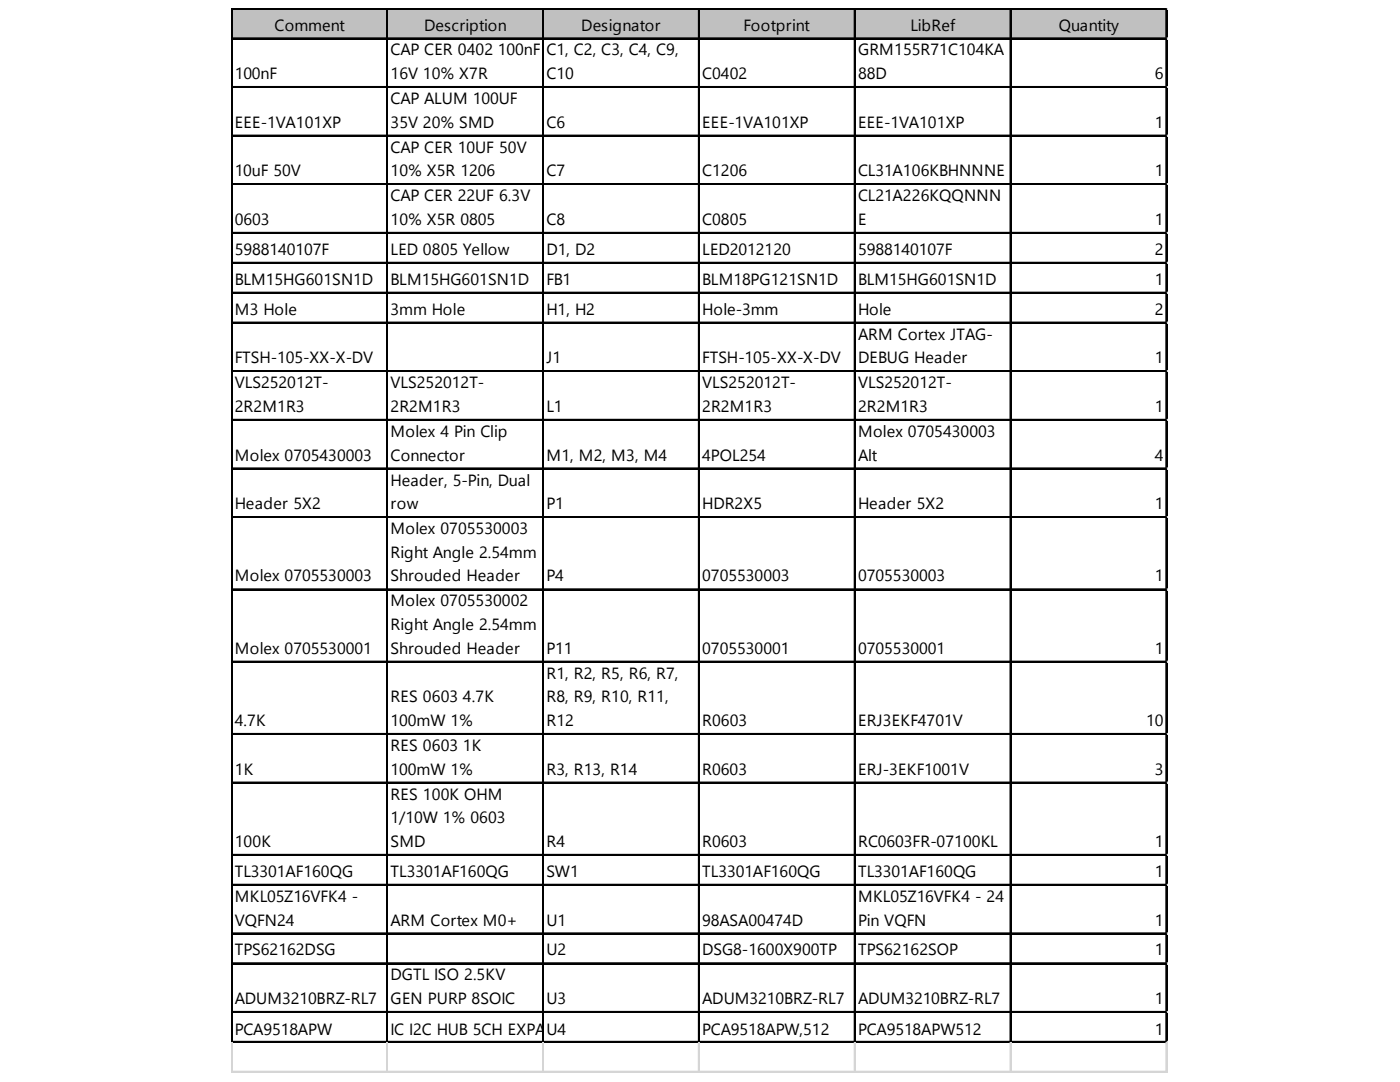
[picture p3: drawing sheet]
<svg xmlns="http://www.w3.org/2000/svg" width="279mm" height="216mm" viewBox="0 0 279 216" stroke-linecap="round" stroke-linejoin="round" font-family="sans-serif">
<defs><g id="words">
<g font-size="3.2">
<text x="54.8" y="6.1">Comment</text>
<text x="77.9" y="11.1">CAP CER 0402 100nF</text>
<text x="84.7" y="6.1">Description</text>
<text x="109" y="11.1">C1, C2, C3, C4, C9,</text>
<text x="116" y="6.1">Designator</text>
<text x="148.4" y="6.1">Footprint</text>
<text x="171.2" y="11.1">GRM155R71C104KA</text>
<text x="181.7" y="6.1">LibRef</text>
<text x="211.3" y="6.1">Quantity</text>
<text x="46.8" y="15.8">100nF</text>
<text x="77.9" y="15.8">16V 10% X7R</text>
<text x="109" y="15.8">C10</text>
<text x="140.1" y="15.8">C0402</text>
<text x="171.2" y="15.8">88D</text>
<text x="230.5" y="15.8">6</text>
<text x="77.9" y="20.8">CAP ALUM 100UF</text>
<text x="46.8" y="25.5">EEE-1VA101XP</text>
<text x="77.9" y="25.5">35V 20% SMD</text>
<text x="109" y="25.5">C6</text>
<text x="140.1" y="25.5">EEE-1VA101XP</text>
<text x="171.2" y="25.5">EEE-1VA101XP</text>
<text x="230.5" y="25.5">1</text>
<text x="46.8" y="35.2">10uF 50V</text>
<text x="77.9" y="30.5">CAP CER 10UF 50V</text>
<text x="77.9" y="35.2">10% X5R 1206</text>
<text x="109" y="35.2">C7</text>
<text x="140.1" y="35.2">C1206</text>
<text x="171.2" y="35.2">CL31A106KBHNNNE</text>
<text x="230.5" y="35.2">1</text>
<text x="77.9" y="40.2">CAP CER 22UF 6.3V</text>
<text x="171.2" y="40.2">CL21A226KQQNNN</text>
<text x="46.8" y="44.9">0603</text>
<text x="77.9" y="44.9">10% X5R 0805</text>
<text x="109" y="44.9">C8</text>
<text x="140.1" y="44.9">C0805</text>
<text x="171.2" y="44.9">E</text>
<text x="230.5" y="44.9">1</text>
<text x="46.8" y="50.9">5988140107F</text>
<text x="77.9" y="50.9">LED 0805 Yellow</text>
<text x="109" y="50.9">D1, D2</text>
<text x="140.1" y="50.9">LED2012120</text>
<text x="171.2" y="50.9">5988140107F</text>
<text x="230.5" y="50.9">2</text>
<text x="46.8" y="56.8">BLM15HG601SN1D</text>
<text x="77.9" y="56.8">BLM15HG601SN1D</text>
<text x="109" y="56.8">FB1</text>
<text x="140.1" y="56.8">BLM18PG121SN1D</text>
<text x="171.2" y="56.8">BLM15HG601SN1D</text>
<text x="230.5" y="56.8">1</text>
<text x="46.8" y="62.8">M3 Hole</text>
<text x="77.9" y="62.8">3mm Hole</text>
<text x="109" y="62.8">H1, H2</text>
<text x="140.1" y="62.8">Hole-3mm</text>
<text x="171.2" y="62.8">Hole</text>
<text x="230.5" y="62.8">2</text>
<text x="171.2" y="67.8">ARM Cortex JTAG-</text>
<text x="46.8" y="72.5">FTSH-105-XX-X-DV</text>
<text x="46.8" y="77.5">VLS252012T-</text>
<text x="77.9" y="77.5">VLS252012T-</text>
<text x="109" y="72.5">J1</text>
<text x="140.1" y="72.5">FTSH-105-XX-X-DV</text>
<text x="140.1" y="77.5">VLS252012T-</text>
<text x="171.2" y="72.5">DEBUG Header</text>
<text x="171.2" y="77.5">VLS252012T-</text>
<text x="230.5" y="72.5">1</text>
<text x="46.8" y="82.2">2R2M1R3</text>
<text x="77.9" y="82.2">2R2M1R3</text>
<text x="109" y="82.2">L1</text>
<text x="140.1" y="82.2">2R2M1R3</text>
<text x="171.2" y="82.2">2R2M1R3</text>
<text x="230.5" y="82.2">1</text>
<text x="77.9" y="87.2">Molex 4 Pin Clip</text>
<text x="171.2" y="87.2">Molex 0705430003</text>
<text x="46.8" y="91.9">Molex 0705430003</text>
<text x="77.9" y="91.9">Connector</text>
<text x="109" y="91.9">M1, M2, M3, M4</text>
<text x="140.1" y="91.9">4POL254</text>
<text x="171.2" y="91.9">Alt</text>
<text x="230.5" y="91.9">4</text>
<text x="46.8" y="101.6">Header 5X2</text>
<text x="77.9" y="96.9">Header, 5-Pin, Dual</text>
<text x="77.9" y="101.6">row</text>
<text x="109" y="101.6">P1</text>
<text x="140.1" y="101.6">HDR2X5</text>
<text x="171.2" y="101.6">Header 5X2</text>
<text x="230.5" y="101.6">1</text>
<text x="77.9" y="106.6">Molex 0705530003</text>
<text x="77.9" y="111.3">Right Angle 2.54mm</text>
<text x="46.8" y="116">Molex 0705530003</text>
<text x="77.9" y="116">Shrouded Header</text>
<text x="109" y="116">P4</text>
<text x="140.1" y="116">0705530003</text>
<text x="171.2" y="116">0705530003</text>
<text x="230.5" y="116">1</text>
<text x="77.9" y="121">Molex 0705530002</text>
<text x="77.9" y="125.7">Right Angle 2.54mm</text>
<text x="46.8" y="130.5">Molex 0705530001</text>
<text x="77.9" y="130.5">Shrouded Header</text>
<text x="109" y="130.5">P11</text>
<text x="140.1" y="130.5">0705530001</text>
<text x="171.2" y="130.5">0705530001</text>
<text x="230.5" y="130.5">1</text>
<text x="109" y="135.4">R1, R2, R5, R6, R7,</text>
<text x="77.9" y="140.2">RES 0603 4.7K</text>
<text x="109" y="140.2">R8, R9, R10, R11,</text>
<text x="46.8" y="144.9">4.7K</text>
<text x="77.9" y="144.9">100mW 1%</text>
<text x="77.9" y="149.9">RES 0603 1K</text>
<text x="109" y="144.9">R12</text>
<text x="140.1" y="144.9">R0603</text>
<text x="171.2" y="144.9">ERJ3EKF4701V</text>
<text x="228.7" y="144.9">10</text>
<text x="46.8" y="154.6">1K</text>
<text x="77.9" y="154.6">100mW 1%</text>
<text x="109" y="154.6">R3, R13, R14</text>
<text x="140.1" y="154.6">R0603</text>
<text x="171.2" y="154.6">ERJ-3EKF1001V</text>
<text x="230.5" y="154.6">3</text>
<text x="77.9" y="159.6">RES 100K OHM</text>
<text x="77.9" y="164.3">1/10W 1% 0603</text>
<text x="46.8" y="169">100K</text>
<text x="77.9" y="169">SMD</text>
<text x="109" y="169">R4</text>
<text x="140.1" y="169">R0603</text>
<text x="171.2" y="169">RC0603FR-07100KL</text>
<text x="230.5" y="169">1</text>
<text x="46.8" y="175">TL3301AF160QG</text>
<text x="46.8" y="180">MKL05Z16VFK4 -</text>
<text x="77.9" y="175">TL3301AF160QG</text>
<text x="109" y="175">SW1</text>
<text x="140.1" y="175">TL3301AF160QG</text>
<text x="171.2" y="175">TL3301AF160QG</text>
<text x="171.2" y="180">MKL05Z16VFK4 - 24</text>
<text x="230.5" y="175">1</text>
<text x="46.8" y="184.7">VQFN24</text>
<text x="77.9" y="184.7">ARM Cortex M0+</text>
<text x="109" y="184.7">U1</text>
<text x="140.1" y="184.7">98ASA00474D</text>
<text x="171.2" y="184.7">Pin VQFN</text>
<text x="230.5" y="184.7">1</text>
<text x="46.8" y="190.6">TPS62162DSG</text>
<text x="109" y="190.6">U2</text>
<text x="140.1" y="190.6">DSG8-1600X900TP</text>
<text x="171.2" y="190.6">TPS62162SOP</text>
<text x="230.5" y="190.6">1</text>
<text x="77.9" y="195.6">DGTL ISO 2.5KV</text>
<text x="46.8" y="200.3">ADUM3210BRZ-RL7</text>
<text x="77.9" y="200.3">GEN PURP 8SOIC</text>
<text x="109" y="200.3">U3</text>
<text x="140.1" y="200.3">ADUM3210BRZ-RL7</text>
<text x="171.2" y="200.3">ADUM3210BRZ-RL7</text>
<text x="230.5" y="200.3">1</text>
<text x="46.8" y="206.6">PCA9518APW</text>
<text x="77.9" y="206.6">IC I2C HUB 5CH EXPA</text>
<text x="108.8" y="206.6">NDBL 20-TSSOP</text>
<text x="109" y="206.6">U4</text>
<text x="140.1" y="206.6">PCA9518APW,512</text>
<text x="171.2" y="206.6">PCA9518APW512</text>
<text x="230.5" y="206.6">1</text>
</g>
</g></defs>
<path d="M46.3 1.8h186.6v6h-186.6z" fill="#c0c0c0"/>
<g fill="none" stroke="#000" stroke-width=".25">
<path d="M46.1 1.6v206.5M46.2 1.6v206.5M46.4 1.6h186.5M46.4 1.7h186.5M46.4 7.6h186.5M46.4 7.7h186.5M46.4 17.3h186.5M46.4 17.4h186.5M77.2 1.9v206.2M77.3 1.9v206.2M108.3 1.9v206.2M108.4 1.9v206.2"/>
<path d="M139.4 1.9v206.2M139.5 1.9v206.2M170.5 1.9v206.2M170.6 1.9v206.2M201.6 1.9v206.2M201.7 1.9v206.2M232.7 1.9v206.2M232.8 1.9v206.2M46.4 27h186.5M46.4 27.1h186.5M46.4 36.7h186.5M46.4 36.8h186.5"/>
<path d="M46.4 46.4h186.5M46.4 46.5h186.5M46.4 52.3h186.5M46.4 52.5h186.5M46.4 58.3h186.5M46.4 58.4h186.5M46.4 64.3h186.5M46.4 64.4h186.5M46.4 74h186.5M46.4 74.1h186.5M46.4 83.7h186.5M46.4 83.8h186.5"/>
<path d="M46.4 93.4h186.5M46.4 93.5h186.5M46.4 103.1h186.5M46.4 103.2h186.5M46.4 117.5h186.5M46.4 117.6h186.5M46.4 131.9h186.5M46.4 132.1h186.5M46.4 146.4h186.5M46.4 146.5h186.5M46.4 156.1h186.5M46.4 156.2h186.5"/>
<path d="M46.4 170.5h186.5M46.4 170.6h186.5M46.4 176.5h186.5M46.4 176.6h186.5M46.4 186.2h186.5M46.4 186.3h186.5M46.4 192.1h186.5M46.4 192.3h186.5M46.4 201.8h186.5M46.4 202h186.5M46.4 207.8h186.5M46.4 207.9h186.5"/>
</g>
<g fill="none" stroke="#d4d4d4" stroke-width=".25">
<path d="M232.9 1.6h.1M46.1 208.1v6M46.2 208.1v6M77.2 208.1v6M77.3 208.1v6M108.3 208.1v6M108.4 208.1v6M139.4 208.1v6M139.5 208.1v6M170.5 208.1v6M170.6 208.1v6M201.6 208.1v6"/>
<path d="M201.7 208.1v6M232.7 208.1v6M232.8 208.1v6"/>
</g>
<path d="M232.9 1.6l.1 .3z" fill="#d4d4d4"/>
<path d="M232.9 7.6h.1" fill="none" stroke="#d4d4d4" stroke-width=".25"/>
<path d="M232.9 7.6l.1 .2z" fill="#d4d4d4"/>
<path d="M232.9 17.3h.1" fill="none" stroke="#d4d4d4" stroke-width=".25"/>
<path d="M232.9 17.3l.1 .2z" fill="#d4d4d4"/>
<path d="M232.9 27h.1" fill="none" stroke="#d4d4d4" stroke-width=".25"/>
<path d="M232.9 27l.1 .2z" fill="#d4d4d4"/>
<path d="M232.9 36.7h.1" fill="none" stroke="#d4d4d4" stroke-width=".25"/>
<path d="M232.9 36.7l.1 .2z" fill="#d4d4d4"/>
<path d="M232.9 46.4h.1" fill="none" stroke="#d4d4d4" stroke-width=".25"/>
<path d="M232.9 46.4l.1 .2z" fill="#d4d4d4"/>
<path d="M232.9 52.3h.1" fill="none" stroke="#d4d4d4" stroke-width=".25"/>
<path d="M232.9 52.3l.1 .3z" fill="#d4d4d4"/>
<path d="M232.9 58.3h.1" fill="none" stroke="#d4d4d4" stroke-width=".25"/>
<path d="M232.9 58.3l.1 .3z" fill="#d4d4d4"/>
<path d="M232.9 64.3h.1" fill="none" stroke="#d4d4d4" stroke-width=".25"/>
<path d="M232.9 64.3l.1 .2z" fill="#d4d4d4"/>
<path d="M232.9 74h.1" fill="none" stroke="#d4d4d4" stroke-width=".25"/>
<path d="M232.9 74l.1 .2z" fill="#d4d4d4"/>
<path d="M232.9 83.7h.1" fill="none" stroke="#d4d4d4" stroke-width=".25"/>
<path d="M232.9 83.7l.1 .2z" fill="#d4d4d4"/>
<path d="M232.9 93.4h.1" fill="none" stroke="#d4d4d4" stroke-width=".25"/>
<path d="M232.9 93.4l.1 .2z" fill="#d4d4d4"/>
<path d="M232.9 103.1h.1" fill="none" stroke="#d4d4d4" stroke-width=".25"/>
<path d="M232.9 103.1l.1 .2z" fill="#d4d4d4"/>
<path d="M232.9 117.5h.1" fill="none" stroke="#d4d4d4" stroke-width=".25"/>
<path d="M232.9 117.5l.1 .3z" fill="#d4d4d4"/>
<path d="M232.9 131.9h.1" fill="none" stroke="#d4d4d4" stroke-width=".25"/>
<path d="M232.9 131.9l.1 .3z" fill="#d4d4d4"/>
<path d="M232.9 146.4h.1" fill="none" stroke="#d4d4d4" stroke-width=".25"/>
<path d="M232.9 146.4l.1 .2z" fill="#d4d4d4"/>
<path d="M232.9 156.1h.1" fill="none" stroke="#d4d4d4" stroke-width=".25"/>
<path d="M232.9 156.1l.1 .2z" fill="#d4d4d4"/>
<path d="M232.9 170.5h.1" fill="none" stroke="#d4d4d4" stroke-width=".25"/>
<path d="M232.9 170.5l.1 .2z" fill="#d4d4d4"/>
<path d="M232.9 176.5h.1" fill="none" stroke="#d4d4d4" stroke-width=".25"/>
<path d="M232.9 176.5l.1 .2z" fill="#d4d4d4"/>
<path d="M232.9 186.2h.1" fill="none" stroke="#d4d4d4" stroke-width=".25"/>
<path d="M232.9 186.2l.1 .2z" fill="#d4d4d4"/>
<path d="M232.9 192.1h.1" fill="none" stroke="#d4d4d4" stroke-width=".25"/>
<path d="M232.9 192.1l.1 .3z" fill="#d4d4d4"/>
<path d="M232.9 201.8h.1" fill="none" stroke="#d4d4d4" stroke-width=".25"/>
<path d="M232.9 201.8l.1 .3z" fill="#d4d4d4"/>
<path d="M232.9 207.8h.1" fill="none" stroke="#d4d4d4" stroke-width=".25"/>
<path d="M232.9 207.8l.1 .3z" fill="#d4d4d4"/>
<path d="M46.1 213.8h186.9M46.1 213.9h186.9" fill="none" stroke="#d4d4d4" stroke-width=".25"/>
<use href="#words"/>
</svg>
